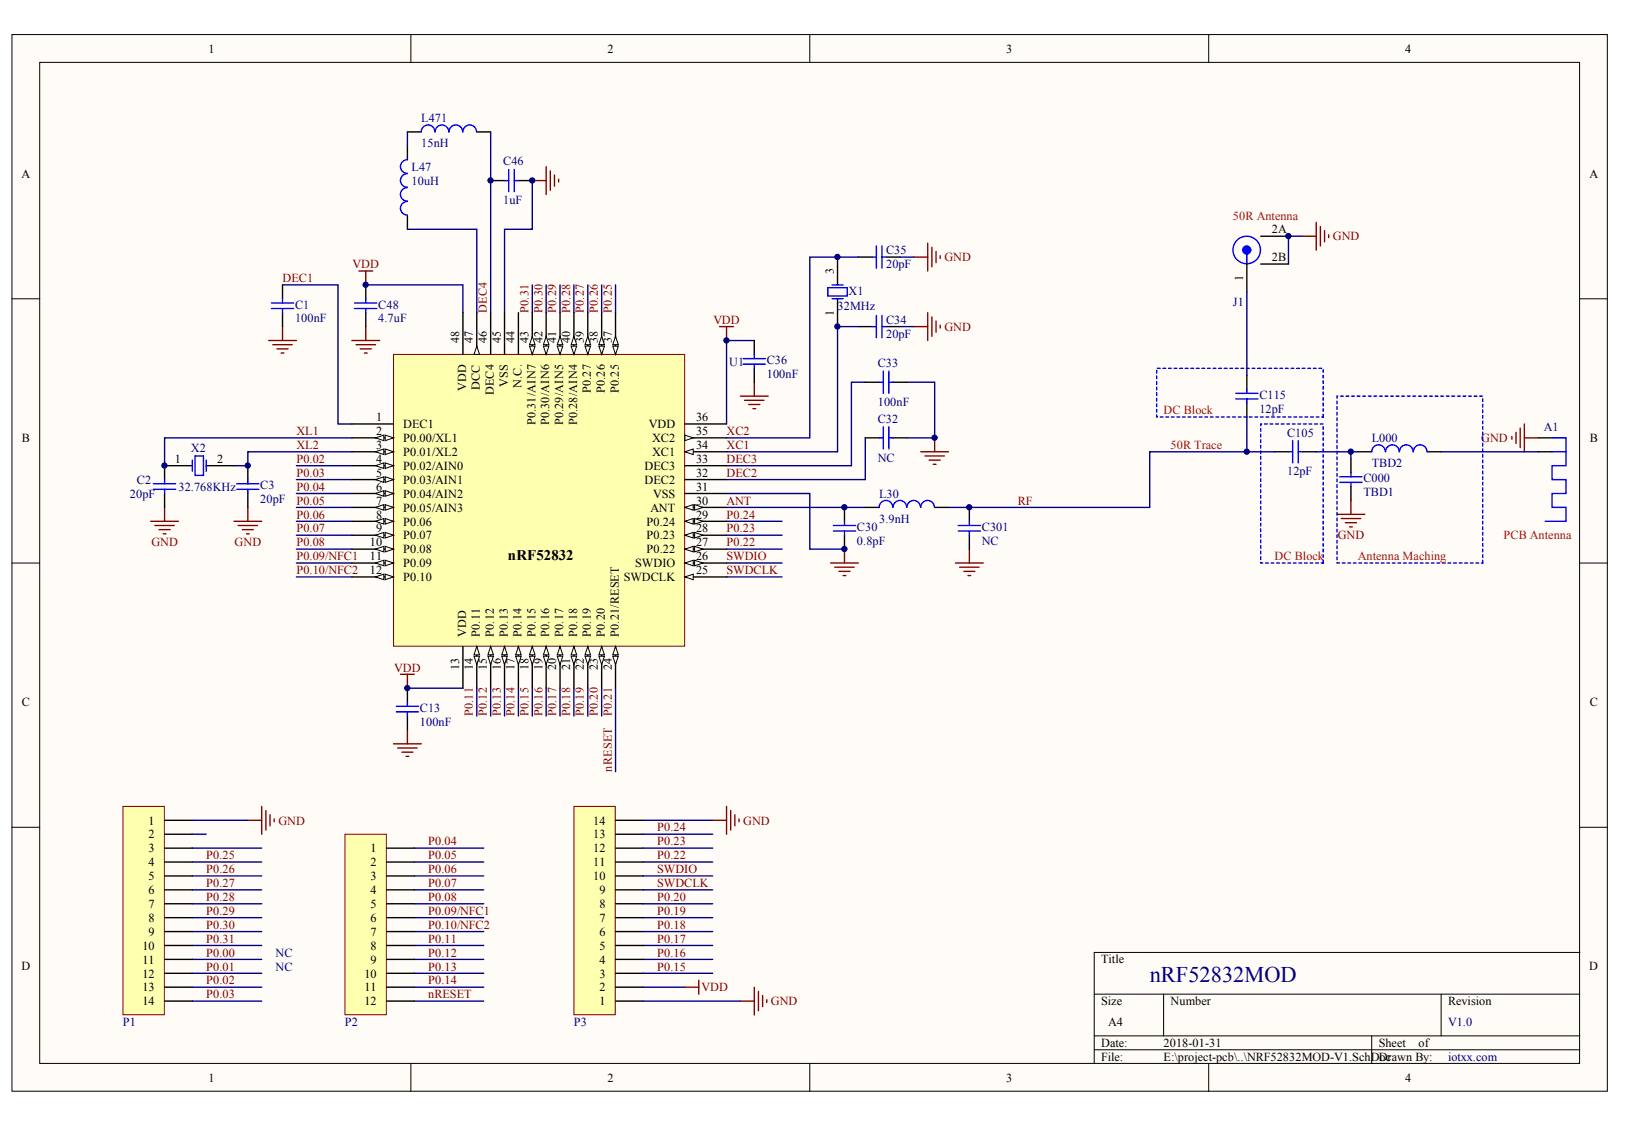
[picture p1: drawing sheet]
<svg xmlns="http://www.w3.org/2000/svg" width="287mm" height="199mm" viewBox="0 0 287 199" stroke-linecap="round" stroke-linejoin="round" font-family="sans-serif">
<defs><g id="words">
<text font-size="3.9" fill="#000080" x="202.8" y="173.2">nRF52832MOD</text>
<text font-size="2.6" x="89.6" y="98.7">nRF52832</text>
<g font-size="2.2">
<text x="36.8" y="9.3">1</text>
<text x="107.1" y="9.3">2</text>
<text x="177.5" y="9.3">3</text>
<text x="247.9" y="9.3">4</text>
<text x="3.8" y="31.3">A</text>
<text x="280.4" y="31.3">A</text>
<text x="224.3" y="41.2">2A</text>
<text x="224.3" y="46.1">2B</text>
<text x="3.8" y="77.9">B</text>
<text x="66.4" y="74.3">1</text>
<text x="66.4" y="76.8">2</text>
<text x="71.1" y="75.5">DEC1</text>
<text x="71.1" y="78">P0.00/XL1</text>
<text x="114.4" y="75.5">VDD</text>
<text x="115" y="78">XC2</text>
<text x="122.8" y="76.8">35</text>
<text x="122.8" y="74.3">36</text>
<text x="280.4" y="77.9">B</text>
<text x="30.9" y="81.7">1</text>
<text x="38.3" y="81.7">2</text>
<text x="66.4" y="79.2">3</text>
<text x="66.4" y="81.7">4</text>
<text x="71.1" y="80.4">P0.01/XL2</text>
<text x="71.1" y="82.9">P0.02/AIN0</text>
<text x="113.7" y="82.9">DEC3</text>
<text x="115" y="80.4">XC1</text>
<text x="122.8" y="81.7">33</text>
<text x="122.8" y="79.2">34</text>
<text x="66.4" y="84.1">5</text>
<text x="66.4" y="86.6">6</text>
<text x="66.4" y="89">7</text>
<text x="71.1" y="85.3">P0.03/AIN1</text>
<text x="71.1" y="87.8">P0.04/AIN2</text>
<text x="113.7" y="85.3">DEC2</text>
<text x="115.2" y="87.8">VSS</text>
<text x="122.8" y="86.6">31</text>
<text x="122.8" y="89">30</text>
<text x="122.8" y="84.1">32</text>
<text x="66.4" y="91.5">8</text>
<text x="66.4" y="93.9">9</text>
<text x="71.1" y="90.2">P0.05/AIN3</text>
<text x="71.1" y="92.7">P0.06</text>
<text x="71.1" y="95.2">P0.07</text>
<text x="114" y="95.2">P0.23</text>
<text x="114" y="92.7">P0.24</text>
<text x="114.7" y="90.2">ANT</text>
<text x="122.8" y="93.9">28</text>
<text x="122.8" y="91.5">29</text>
<text x="65.3" y="101.3">12</text>
<text x="65.3" y="96.4">10</text>
<text x="65.3" y="98.8">11</text>
<text x="71.1" y="97.6">P0.08</text>
<text x="71.1" y="100.1">P0.09</text>
<text x="112" y="100.1">SWDIO</text>
<text x="114" y="97.6">P0.22</text>
<text x="122.8" y="101.3">25</text>
<text x="122.8" y="98.8">26</text>
<text x="122.8" y="96.4">27</text>
<text x="71.1" y="102.5">P0.10</text>
<text x="110" y="102.5">SWDCLK</text>
<text x="3.8" y="124.5">C</text>
<text x="280.4" y="124.5">C</text>
<text x="26.2" y="145.4">1</text>
<text x="26.2" y="147.9">2</text>
<text x="104.7" y="147.9">13</text>
<text x="104.7" y="145.4">14</text>
<text x="26.2" y="150.3">3</text>
<text x="26.2" y="152.8">4</text>
<text x="26.2" y="155.3">5</text>
<text x="65.4" y="150.3">1</text>
<text x="65.4" y="152.8">2</text>
<text x="65.4" y="155.3">3</text>
<text x="104.7" y="155.3">10</text>
<text x="104.7" y="152.8">11</text>
<text x="104.7" y="150.3">12</text>
<text x="26.2" y="157.7">6</text>
<text x="26.2" y="160.2">7</text>
<text x="65.4" y="157.7">4</text>
<text x="65.4" y="160.2">5</text>
<text x="105.8" y="160.2">8</text>
<text x="105.8" y="157.7">9</text>
<text x="25.1" y="167.5">10</text>
<text x="26.2" y="162.6">8</text>
<text x="26.2" y="165.1">9</text>
<text x="65.4" y="162.6">6</text>
<text x="65.4" y="165.1">7</text>
<text x="65.4" y="167.5">8</text>
<text x="105.8" y="167.5">5</text>
<text x="105.8" y="165.1">6</text>
<text x="105.8" y="162.6">7</text>
<text x="3.8" y="171.1">D</text>
<text x="25.1" y="170">11</text>
<text x="25.1" y="172.4">12</text>
<text x="64.3" y="172.4">10</text>
<text x="65.4" y="170">9</text>
<text x="105.8" y="172.4">3</text>
<text x="105.8" y="170">4</text>
<text x="194.2" y="169.9">Title</text>
<text x="280.3" y="171.1">D</text>
<text x="25.1" y="174.9">13</text>
<text x="25.1" y="177.3">14</text>
<text x="64.3" y="174.9">11</text>
<text x="64.3" y="177.3">12</text>
<text x="105.8" y="177.3">1</text>
<text x="105.8" y="174.9">2</text>
<text x="194.2" y="177.3">Size</text>
<text x="206.5" y="177.3">Number</text>
<text x="255.4" y="177.3">Revision</text>
<text x="194.2" y="184.6">Date:</text>
<text x="195.5" y="181">A4</text>
<text x="205.2" y="184.6">2018-01-31</text>
<text x="243.2" y="184.6">Sheet</text>
<text x="250.2" y="184.6">of</text>
<text x="36.8" y="190.8">1</text>
<text x="107.1" y="190.8">2</text>
<text x="177.5" y="190.8">3</text>
<text x="194.2" y="187.1">File:</text>
<text x="205.2" y="187.1">E:\project-pcb\..\NRF52832MOD-V1.SchDoc</text>
<text x="243.2" y="187.1">Drawn By:</text>
<text x="247.9" y="190.8">4</text>
</g>
<g font-size="2.2" fill="#000080">
<text x="74.3" y="21.6">L471</text>
<text x="74.3" y="26">15nH</text>
<text x="88.7" y="29.2">C46</text>
<text x="72.6" y="32.6">10uH</text>
<text x="72.6" y="30.1">L47</text>
<text x="88.7" y="36">1uF</text>
<text x="156.3" y="47.3">20pF</text>
<text x="156.3" y="44.9">C35</text>
<text x="149.7" y="52">X1</text>
<text x="217.5" y="53.9">J1</text>
<text x="52" y="56.9">100nF</text>
<text x="52" y="54.4">C1</text>
<text x="66.7" y="56.9">4.7uF</text>
<text x="66.7" y="54.4">C48</text>
<text x="147.7" y="54.7">32MHz</text>
<text x="156.3" y="59.6">20pF</text>
<text x="156.3" y="57.1">C34</text>
<text x="128.6" y="64.5">U1</text>
<text x="135.3" y="64.2">C36</text>
<text x="154.8" y="64.7">C33</text>
<text x="135.3" y="66.7">100nF</text>
<text x="154.8" y="71.6">100nF</text>
<text x="222.1" y="70.4">C115</text>
<text x="154.8" y="74.5">C32</text>
<text x="222.1" y="72.8">12pF</text>
<text x="227" y="77">C105</text>
<text x="242" y="78">L000</text>
<text x="272.3" y="76">A1</text>
<text x="33.7" y="79.7">X2</text>
<text x="154.8" y="81.4">NC</text>
<text x="227" y="83.9">12pF</text>
<text x="242" y="82.4">TBD2</text>
<text x="22.9" y="87.8">20pF</text>
<text x="24.1" y="85.3">C2</text>
<text x="31.5" y="86.6">32.768KHz</text>
<text x="45.9" y="88.8">20pF</text>
<text x="45.9" y="86.3">C3</text>
<text x="155.1" y="87.8">L30</text>
<text x="240.5" y="87.5">TBD1</text>
<text x="240.5" y="85.1">C000</text>
<text x="151.2" y="93.7">C30</text>
<text x="155.1" y="92.2">3.9nH</text>
<text x="173.2" y="93.7">C301</text>
<text x="151.2" y="96.1">0.8pF</text>
<text x="173.2" y="96.1">NC</text>
<text x="74.1" y="125.6">C13</text>
<text x="74.1" y="128">100nF</text>
<text x="48.6" y="168.7">NC</text>
<text x="48.6" y="171.2">NC</text>
<text x="21.7" y="181">P1</text>
<text x="60.8" y="181">P2</text>
<text x="101.2" y="181">P3</text>
<text x="255.4" y="181">V1.0</text>
<text x="255.4" y="187.1">iotxx.com</text>
</g>
<g font-size="2.2" fill="#f00">
<text x="217.5" y="38.7">50R Antenna</text>
<text x="205.2" y="73.1">DC Block</text>
<text x="206.5" y="79.2">50R Trace</text>
<text x="265.2" y="95.2">PCB Antenna</text>
<text x="224.8" y="98.8">DC Block</text>
<text x="239.5" y="98.8">Antenna Maching</text>
</g>
<g font-size="2.2" fill="#800000">
<text x="62.2" y="47.3">VDD</text>
<text x="166.6" y="46.1">GND</text>
<text x="235.1" y="42.4">GND</text>
<text x="49.8" y="49.8">DEC1</text>
<text x="125.8" y="57.1">VDD</text>
<text x="166.6" y="58.4">GND</text>
<text x="52.3" y="76.8">XL1</text>
<text x="128.2" y="76.8">XC2</text>
<text x="261.3" y="78">GND</text>
<text x="52.3" y="79.2">XL2</text>
<text x="52.3" y="81.7">P0.02</text>
<text x="128.2" y="79.2">XC1</text>
<text x="128.2" y="81.7">DEC3</text>
<text x="52.3" y="84.1">P0.03</text>
<text x="52.3" y="86.6">P0.04</text>
<text x="52.3" y="89">P0.05</text>
<text x="128.2" y="84.1">DEC2</text>
<text x="128.2" y="89">ANT</text>
<text x="179.5" y="89">RF</text>
<text x="52.3" y="93.9">P0.07</text>
<text x="52.3" y="91.5">P0.06</text>
<text x="128.2" y="93.9">P0.23</text>
<text x="128.2" y="91.5">P0.24</text>
<text x="236" y="95.1">GND</text>
<text x="26.7" y="96.3">GND</text>
<text x="41.4" y="96.3">GND</text>
<text x="52.3" y="96.4">P0.08</text>
<text x="52.3" y="101.3">P0.10/NFC2</text>
<text x="52.3" y="98.8">P0.09/NFC1</text>
<text x="128.2" y="96.4">P0.22</text>
<text x="128.2" y="101.3">SWDCLK</text>
<text x="128.2" y="98.8">SWDIO</text>
<text x="69.5" y="118.5">VDD</text>
<text x="49.1" y="145.4">GND</text>
<text x="75.5" y="149.1">P0.04</text>
<text x="115.9" y="149.1">P0.23</text>
<text x="115.9" y="146.7">P0.24</text>
<text x="131.1" y="145.4">GND</text>
<text x="36.4" y="151.6">P0.25</text>
<text x="36.4" y="154">P0.26</text>
<text x="75.5" y="154">P0.06</text>
<text x="75.5" y="151.6">P0.05</text>
<text x="115.9" y="151.6">P0.22</text>
<text x="115.9" y="154">SWDIO</text>
<text x="36.4" y="158.9">P0.28</text>
<text x="36.4" y="161.4">P0.29</text>
<text x="36.4" y="156.5">P0.27</text>
<text x="75.5" y="156.5">P0.07</text>
<text x="75.5" y="158.9">P0.08</text>
<text x="75.5" y="161.4">P0.09/NFC1</text>
<text x="115.9" y="156.5">SWDCLK</text>
<text x="115.9" y="161.4">P0.19</text>
<text x="115.9" y="158.9">P0.20</text>
<text x="36.4" y="163.8">P0.30</text>
<text x="36.4" y="166.3">P0.31</text>
<text x="75.5" y="166.3">P0.11</text>
<text x="75.5" y="163.8">P0.10/NFC2</text>
<text x="115.9" y="166.3">P0.17</text>
<text x="115.9" y="163.8">P0.18</text>
<text x="36.4" y="173.7">P0.02</text>
<text x="36.4" y="168.7">P0.00</text>
<text x="36.4" y="171.2">P0.01</text>
<text x="75.5" y="168.7">P0.12</text>
<text x="75.5" y="171.2">P0.13</text>
<text x="75.5" y="173.7">P0.14</text>
<text x="115.9" y="171.2">P0.15</text>
<text x="115.9" y="168.7">P0.16</text>
<text x="36.4" y="176.1">P0.03</text>
<text x="75.5" y="176.1">nRESET</text>
<text x="123.7" y="174.9">VDD</text>
<text x="136" y="177.3">GND</text>
</g>
<g font-size="2.1">
<text x="147.1" y="48.3" transform="rotate(-90 147.1 48.3)">3</text>
<text x="219.3" y="49.6" transform="rotate(-90 219.3 49.6)">1</text>
<text x="147.1" y="55.8" transform="rotate(-90 147.1 55.8)">1</text>
<text x="81" y="60.6" transform="rotate(-90 81 60.6)">48</text>
<text x="83.4" y="60.6" transform="rotate(-90 83.4 60.6)">47</text>
<text x="85.9" y="60.6" transform="rotate(-90 85.9 60.6)">46</text>
<text x="88.3" y="60.6" transform="rotate(-90 88.3 60.6)">45</text>
<text x="90.8" y="60.6" transform="rotate(-90 90.8 60.6)">44</text>
<text x="93.2" y="60.6" transform="rotate(-90 93.2 60.6)">43</text>
<text x="95.7" y="60.6" transform="rotate(-90 95.7 60.6)">42</text>
<text x="98.1" y="60.6" transform="rotate(-90 98.1 60.6)">41</text>
<text x="100.6" y="60.6" transform="rotate(-90 100.6 60.6)">40</text>
<text x="103" y="60.6" transform="rotate(-90 103 60.6)">39</text>
<text x="105.5" y="60.6" transform="rotate(-90 105.5 60.6)">38</text>
<text x="107.9" y="60.6" transform="rotate(-90 107.9 60.6)">37</text>
<text x="82.2" y="69" transform="rotate(-90 82.2 69)">VDD</text>
<text x="84.7" y="68.8" transform="rotate(-90 84.7 68.8)">DCC</text>
<text x="87.1" y="69.8" transform="rotate(-90 87.1 69.8)">DEC4</text>
<text x="89.5" y="68.3" transform="rotate(-90 89.5 68.3)">VSS</text>
<text x="92" y="68.4" transform="rotate(-90 92 68.4)">N.C.</text>
<text x="104.2" y="69.3" transform="rotate(-90 104.2 69.3)">P0.27</text>
<text x="106.7" y="69.3" transform="rotate(-90 106.7 69.3)">P0.26</text>
<text x="109.1" y="69.3" transform="rotate(-90 109.1 69.3)">P0.25</text>
<text x="94.4" y="75" transform="rotate(-90 94.4 75)">P0.31/AIN7</text>
<text x="96.9" y="75" transform="rotate(-90 96.9 75)">P0.30/AIN6</text>
<text x="99.3" y="75" transform="rotate(-90 99.3 75)">P0.29/AIN5</text>
<text x="101.8" y="75" transform="rotate(-90 101.8 75)">P0.28/AIN4</text>
<text x="82.2" y="112.3" transform="rotate(-90 82.2 112.3)">VDD</text>
<text x="84.7" y="112.3" transform="rotate(-90 84.7 112.3)">P0.11</text>
<text x="87.1" y="112.3" transform="rotate(-90 87.1 112.3)">P0.12</text>
<text x="89.5" y="112.3" transform="rotate(-90 89.5 112.3)">P0.13</text>
<text x="92" y="112.3" transform="rotate(-90 92 112.3)">P0.14</text>
<text x="94.4" y="112.3" transform="rotate(-90 94.4 112.3)">P0.15</text>
<text x="96.9" y="112.3" transform="rotate(-90 96.9 112.3)">P0.16</text>
<text x="99.3" y="112.3" transform="rotate(-90 99.3 112.3)">P0.17</text>
<text x="101.8" y="112.3" transform="rotate(-90 101.8 112.3)">P0.18</text>
<text x="104.2" y="112.3" transform="rotate(-90 104.2 112.3)">P0.19</text>
<text x="106.7" y="112.3" transform="rotate(-90 106.7 112.3)">P0.20</text>
<text x="109.1" y="112.3" transform="rotate(-90 109.1 112.3)">P0.21/RESET</text>
<text x="81" y="118.2" transform="rotate(-90 81 118.2)">13</text>
<text x="83.4" y="118.2" transform="rotate(-90 83.4 118.2)">14</text>
<text x="85.9" y="118.2" transform="rotate(-90 85.9 118.2)">15</text>
<text x="88.3" y="118.2" transform="rotate(-90 88.3 118.2)">16</text>
<text x="90.8" y="118.2" transform="rotate(-90 90.8 118.2)">17</text>
<text x="93.2" y="118.2" transform="rotate(-90 93.2 118.2)">18</text>
<text x="95.7" y="118.2" transform="rotate(-90 95.7 118.2)">19</text>
<text x="98.1" y="118.2" transform="rotate(-90 98.1 118.2)">20</text>
<text x="100.6" y="118.2" transform="rotate(-90 100.6 118.2)">21</text>
<text x="103" y="118.2" transform="rotate(-90 103 118.2)">22</text>
<text x="105.5" y="118.2" transform="rotate(-90 105.5 118.2)">23</text>
<text x="107.9" y="118.2" transform="rotate(-90 107.9 118.2)">24</text>
</g>
<g font-size="2.1" fill="#800000">
<text x="85.9" y="55.2" transform="rotate(-90 85.9 55.2)">DEC4</text>
<text x="93.2" y="55.2" transform="rotate(-90 93.2 55.2)">P0.31</text>
<text x="95.7" y="55.2" transform="rotate(-90 95.7 55.2)">P0.30</text>
<text x="98.1" y="55.2" transform="rotate(-90 98.1 55.2)">P0.29</text>
<text x="100.6" y="55.2" transform="rotate(-90 100.6 55.2)">P0.28</text>
<text x="103" y="55.2" transform="rotate(-90 103 55.2)">P0.27</text>
<text x="105.5" y="55.2" transform="rotate(-90 105.5 55.2)">P0.26</text>
<text x="107.9" y="55.2" transform="rotate(-90 107.9 55.2)">P0.25</text>
<text x="83.4" y="126.3" transform="rotate(-90 83.4 126.3)">P0.11</text>
<text x="85.9" y="126.3" transform="rotate(-90 85.9 126.3)">P0.12</text>
<text x="88.3" y="126.3" transform="rotate(-90 88.3 126.3)">P0.13</text>
<text x="90.8" y="126.3" transform="rotate(-90 90.8 126.3)">P0.14</text>
<text x="93.2" y="126.3" transform="rotate(-90 93.2 126.3)">P0.15</text>
<text x="95.7" y="126.3" transform="rotate(-90 95.7 126.3)">P0.16</text>
<text x="98.1" y="126.3" transform="rotate(-90 98.1 126.3)">P0.17</text>
<text x="100.6" y="126.3" transform="rotate(-90 100.6 126.3)">P0.18</text>
<text x="103" y="126.3" transform="rotate(-90 103 126.3)">P0.19</text>
<text x="105.5" y="126.3" transform="rotate(-90 105.5 126.3)">P0.20</text>
<text x="107.9" y="126.3" transform="rotate(-90 107.9 126.3)">P0.21</text>
<text x="107.9" y="136.1" transform="rotate(-90 107.9 136.1)">nRESET</text>
</g>
</g></defs>
<g fill="#fffcf8" stroke="#000" stroke-width=".18">
<path d="M2.1 6.1h281.4v186.4h-281.4z"/>
<path d="M7 11h271.6v176.6h-271.6z"/>
</g>
<g fill="none" stroke="#000" stroke-width=".18">
<path d="M72.5 6.1v4.9M142.8 6.1v4.9M213.2 6.1v4.9M2.1 52.7h4.9M278.7 52.7h4.9M2.1 99.3h4.9M278.7 99.3h4.9M2.1 145.9h4.9M278.7 145.9h4.9M193 175.4h85.7M205.2 175.4v7.3M254.2 175.4v7.3"/>
<path d="M278.7 168h-85.7v19.6M72.5 187.6v4.9M142.8 187.6v4.9M193 182.7h85.7M193 185.2h85.7M213.2 187.6v4.9M242 182.7v4.9"/>
</g>
<g fill="none" stroke="#000080" stroke-width=".24">
<path d="M33.9 147.1h2.5M33.9 149.6h12.3M33.9 152.1h12.3M33.9 154.5h12.3M33.9 157h12.3M33.9 159.4h12.3M73.1 149.6h12.2M73.1 152.1h12.2M73.1 154.5h12.2M73.1 157h12.2M73.1 159.4h12.2M113.5 152.1h12.2"/>
<path d="M113.5 154.5h12.2M113.5 157h12.2M113.5 159.4h12.2M113.5 144.7h12.2M33.9 171.7h12.3M33.9 169.2h12.3M33.9 161.9h12.3M33.9 164.3h12.3M33.9 166.8h12.3M33.9 174.1h12.3M33.9 176.6h12.3M73.1 169.2h12.2"/>
<path d="M73.1 161.9h12.2M73.1 164.3h12.2M73.1 166.8h12.2M73.1 174.1h12.2M73.1 176.6h12.2M113.5 171.7h12.2M113.5 169.2h12.2M113.5 161.9h12.2M113.5 164.3h12.2M113.5 166.8h12.2M113.5 174.1h7.3"/>
</g>
<path d="M125.7 144.7h2.5M128.2 142.2v4.9M128.9 143v3.4M129.6 143.7v2M130.4 144.4v.5M120.8 174.1h2.5M123.3 172.9v2.5" fill="none" stroke="#800000" stroke-width=".24"/>
<path d="M21.7 142.2h7.3v36.8h-7.3z" fill="#ffffb0" stroke="#800000" stroke-width=".18"/>
<g fill="none" stroke="#000" stroke-width=".24">
<path d="M29 144.7h4.9M29 147.1h4.9M29 149.6h4.9M29 152.1h4.9M29 154.5h4.9M29 157h4.9M29 159.4h4.9M29 161.9h4.9M29 164.3h4.9M29 166.8h4.9M29 169.2h4.9M29 171.7h4.9"/>
<path d="M29 174.1h4.9M29 176.6h4.9"/>
</g>
<path d="M101.2 142.2h7.3v36.8h-7.3z" fill="#ffffb0" stroke="#800000" stroke-width=".18"/>
<g fill="none" stroke="#000" stroke-width=".24">
<path d="M108.6 159.4h4.9M108.6 157h4.9M108.6 154.5h4.9M108.6 152.1h4.9M108.6 149.6h4.9M108.6 147.1h4.9M108.6 144.7h4.9M108.6 176.6h4.9M108.6 174.1h4.9M108.6 171.7h4.9M108.6 169.2h4.9M108.6 166.8h4.9"/>
<path d="M108.6 164.3h4.9M108.6 161.9h4.9"/>
</g>
<path d="M60.8 147.1h7.3v31.9h-7.3z" fill="#ffffb0" stroke="#800000" stroke-width=".18"/>
<g fill="none" stroke="#000" stroke-width=".24">
<path d="M71.9 25.7v2.5M71.9 38v2.4M71.9 23.3h2.4M84.1 23.3h2.4M86.5 31.9h2.5M91.4 31.9h2.5M49.8 50.3v2.4M49.8 55.2v2.4M64.5 50.3v2.4M64.5 55.2v2.4M147.7 45.3v5M147.7 52.7v4.9"/>
<path d="M151.4 57.6h2.5M151.4 45.3h2.5M156.3 57.6h2.4M156.3 45.3h2.4M219.9 46.6v4.9M222.4 41.7h4.9M222.4 46.6h4.9M133 60.1v2.4M133 65v2.4M152.6 77.2h2.5M152.6 67.4h2.5M157.5 77.2h2.5"/>
<path d="M157.5 67.4h2.5M219.9 66.2v2.4M219.9 71.1v2.5M224.8 79.7h2.5M229.7 79.7h2.5M239.5 79.7h2.5M251.7 79.7h2.5M271.3 79.7h2.5M271.3 77.2h2.5M29 87v2.5M33.9 82.1h-4.9v2.5M36.4 82.1h4.9"/>
<path d="M43.7 82.1v2.5M43.7 87v2.5M149 89.5v2.5M149 94.4v2.5M152.6 89.5h2.5M164.9 89.5h2.4M171 89.5v2.5M171 94.4v2.5M238.3 80.9v2.5M238.3 85.8v2.5M71.9 121.4v2.4M71.9 126.3v2.4"/>
<path d="M68.2 149.6h4.9M68.2 152.1h4.9M68.2 154.5h4.9M68.2 157h4.9M68.2 159.4h4.9M68.2 161.9h4.9M68.2 164.3h4.9M68.2 166.8h4.9M68.2 169.2h4.9M68.2 171.7h4.9M68.2 174.1h4.9M68.2 176.6h4.9"/>
</g>
<g fill="none" stroke="#800000" stroke-width=".24">
<path d="M93.9 31.9h2.4M96.3 29.4v4.9M97.1 30.1v3.5M97.8 30.9v1.9M98.5 31.6v.5M232.2 39.2v4.9M232.9 39.9v3.5M49.8 57.6v2.5M63.3 47.8h2.4M64.5 47.8v2.5M64.5 57.6v2.5M126.9 57.6h2.5"/>
<path d="M128.2 57.6v2.5M161.2 57.6h2.4M161.2 45.3h2.4M163.6 42.9v4.9M163.6 55.2v4.9M164.4 43.6v3.5M164.4 55.9v3.4M165.1 44.4v1.9M165.1 56.6v2M165.8 45.1v.5M165.8 57.4v.5M229.7 41.7h2.5"/>
<path d="M233.6 40.7v1.9M234.4 41.4v.5M47.4 60.1h4.9M48.1 60.8h3.4M48.9 61.5h1.9M49.6 62.3h.5M62.1 60.1h4.9M62.8 60.8h3.4M63.5 61.5h2M64.3 62.3h.5M130.6 69.9h4.9M131.3 70.6h3.5"/>
<path d="M132.1 71.3h1.9M132.8 72.1h.5M133 67.4v2.5M162.4 79.7h4.9M164.9 77.2v2.5M266.7 77v.5M267.4 76.3v1.9M268.1 75.5v3.5M268.9 74.8v4.9M268.9 77.2h2.4M26.6 92h4.9M27.3 92.7h3.4"/>
<path d="M28.1 93.4h1.9M28.8 94.2h.5M29 89.5v2.5M41.3 92h4.9M42 92.7h3.4M42.7 93.4h2M43.5 94.2h.5M43.7 89.5v2.5M146.5 99.3h4.9M149 96.9v2.4M163.2 80.4h3.4M163.9 81.2h1.9"/>
<path d="M164.6 81.9h.5M168.5 99.3h4.9M171 96.9v2.4M235.8 90.7h4.9M236.6 91.5h3.4M237.3 92.2h2M238 92.9h.5M238.3 88.3v2.4M70.6 118.9h2.5M71.9 118.9v2.5M147.2 100h3.5M148 100.8h1.9"/>
<path d="M148.7 101.5h.5M169.3 100h3.4M170 100.8h2M170.7 101.5h.5M69.4 131.2h4.9M70.1 131.9h3.5M70.9 132.7h1.9M71.6 133.4h.5M71.9 128.7v2.5M43.7 144.7h2.5M46.2 142.2v4.9M46.9 143v3.4"/>
<path d="M47.6 143.7v2M48.4 144.4v.5M130.6 176.6h2.4M133 174.1v4.9M133.8 174.9v3.4M134.5 175.6v2M135.3 176.3v.5"/>
</g>
<g fill="none" stroke="#000080" stroke-width=".24">
<path d="M71.9 23.3v2.4M86.5 23.3v31.9M93.9 31.9v8.5h-4.9v14.8M49.8 50.3h9.8v24.5h2.5M64.5 50.3h17.2v4.9M71.9 40.4h12.2v14.8M93.9 50.3v4.9M96.3 50.3v4.9M98.8 50.3v4.9M101.2 50.3v4.9M103.7 50.3v4.9M106.1 50.3v4.9"/>
<path d="M108.6 50.3v4.9M151.4 45.3h-8.6v31.9h-14.6M151.4 57.6h-3.7v22.1h-19.5M158.7 45.3h2.5M158.7 57.6h2.5M219.9 51.5v14.7M229.7 41.7h-2.4v4.9M62.1 77.2h-33.1v4.9M62.1 79.7h-18.4v2.4h-2.4M133 60.1h-4.8v14.7M152.6 77.2v7.4h-24.4M152.6 67.4h-2.4v14.7h-22"/>
<path d="M160 67.4h4.9v9.8h-4.9M219.9 73.6v6.1M224.8 79.7h-22v9.8h-35.5M232.2 79.7h7.3M238.3 79.7v1.2M254.2 79.7h17.1M52.3 89.5h9.8M52.3 82.1h9.8M52.3 84.6h9.8M52.3 87h9.8M52.3 92h9.8M52.3 94.4h9.8"/>
<path d="M52.3 96.9h9.8M52.3 99.3h9.8M128.2 87h14.6v9.9h6.2M128.2 89.5h24.4M128.2 92h9.7M128.2 94.4h9.7M128.2 96.9h9.7M128.2 99.3h9.7M52.3 101.8h9.8M128.2 101.8h9.7M71.9 121.4h9.8M84.1 121.4v4.9"/>
<path d="M86.5 121.4v4.9M89 121.4v4.9M91.4 121.4v4.9M93.9 121.4v4.9M96.3 121.4v4.9M98.8 121.4v4.9M101.2 121.4v4.9M103.7 121.4v4.9M106.1 121.4v4.9M108.6 121.4v14.7M33.9 144.7h9.8M113.5 147.1h12.2"/>
<path d="M73.1 171.7h12.2M113.5 176.6h17.1"/>
</g>
<g fill="none" stroke="#00f" stroke-width=".24">
<path d="M71.9 35.5a1.2 1.2 0 0 0-1.3 1.2 1.2 1.2 0 0 0 1.3 1.2M71.9 33.1a1.2 1.2 0 0 0-1.3 1.2 1.2 1.2 0 0 0 1.3 1.2M71.9 30.6a1.2 1.2 0 0 0-1.3 1.2 1.2 1.2 0 0 0 1.3 1.2M71.9 28.2a1.2 1.2 0 0 0-1.3 1.2 1.2 1.2 0 0 0 1.3 1.2M76.7 23.3a1.2 1.2 0 0 0-1.2-1.3 1.2 1.2 0 0 0-1.2 1.3M79.2 23.3a1.2 1.2 0 0 0-1.2-1.3 1.2 1.2 0 0 0-1.2 1.3M81.6 23.3a1.2 1.2 0 0 0-1.2-1.3 1.2 1.2 0 0 0-1.2 1.3M84 23.3a1.2 1.2 0 0 0-1.2-1.3 1.2 1.2 0 0 0-1.1 1.3M89 31.9h.7M89.7 29.9v3.9M90.7 29.9v3.9M90.7 31.9h.7"/>
<path d="M47.9 54.4h3.9M47.9 53.4h3.9M49.8 52.7v.7M49.8 54.4v.8M62.6 54.4h3.9M62.6 53.4h3.9M64.5 52.7v.7M64.5 54.4v.8M146 50.7h3.4v1.5h-3.4zM146.8 50.3h1.9M146.8 52.7h1.9M153.9 57.6h.7"/>
<path d="M153.9 45.3h.7M154.6 43.4v3.9M154.6 55.6v4M155.6 43.4v3.9M155.6 55.6v4M155.6 57.6h.7M155.6 45.3h.7M219.9 44.9v1.7M131.1 64.2h3.9M131.1 63.3h3.9M133 62.5v.8M133 64.2v.8"/>
<path d="M155.1 67.4h.7M155.1 77.2h.7M155.8 65.5v3.9M155.8 75.3v3.9M156.8 65.5v3.9M156.8 75.3v3.9M156.8 67.4h.7M156.8 77.2h.7M218 69.4h3.9M218 70.4h3.9M219.9 68.6v.8M219.9 70.4v.7"/>
<path d="M227.3 79.7h.7M228 77.7v4M229 77.7v4M229 79.7h.7M244.4 79.7a1.2 1.2 0 0 0-1.2-1.2 1.2 1.2 0 0 0-1.2 1.2M246.8 79.7a1.2 1.2 0 0 0-1.2-1.2 1.2 1.2 0 0 0-1.2 1.2M249.3 79.7a1.2 1.2 0 0 0-1.2-1.2 1.2 1.2 0 0 0-1.2 1.2M251.7 79.7a1.2 1.2 0 0 0-1.2-1.2 1.2 1.2 0 0 0-1.2 1.2M273.8 77.2h2.4v4.9h-2.4v2.5h2.4v2.4h-2.4v2.5h2.4v2.5h-3.6M273.8 79.7h2.4M27.1 86.3h3.9M27.1 85.3h3.9"/>
<path d="M29 84.6v.7M29 86.3v.7M33.9 81.2v1.9M34.4 80.4h1.5v3.5h-1.5zM36.4 81.2v1.9M41.8 86.3h3.9M41.8 85.3h3.9M43.7 84.6v.7M43.7 86.3v.7M147 93.7h3.9M147 92.7h3.9M149 92v.7"/>
<path d="M149 93.7v.7M157.5 89.5a1.2 1.2 0 0 0-1.2-1.2 1.2 1.2 0 0 0-1.2 1.2M159.9 89.5a1.2 1.2 0 0 0-1.2-1.2 1.2 1.2 0 0 0-1.2 1.2M162.4 89.5a1.2 1.2 0 0 0-1.2-1.2 1.2 1.2 0 0 0-1.2 1.2M164.8 89.5a1.2 1.2 0 0 0-1.2-1.2 1.2 1.2 0 0 0-1.2 1.2M169 93.7h3.9M169 92.7h3.9M171 92v.7M171 93.7v.7M236.3 85.1h3.9M236.3 84.1h3.9M238.3 83.4v.7"/>
<path d="M238.3 85.1v.7M69.9 125.6h3.9M69.9 124.6h3.9M71.9 123.8v.8M71.9 125.6v.7"/>
<circle cx="219.9" cy="44.1" r="2.43"/>
</g>
<circle cx="219.9" cy="44.1" r=".71" fill="#00f" stroke="#00f" stroke-width=".24"/>
<path d="M233.4 73.6v-8.6h-29.4v8.6h29.4M233.4 99.3v-24.5h-11v24.5h11M261.5 99.3v-29.4h-25.7v29.4h25.7" fill="none" stroke="#00f" stroke-width=".24" stroke-dasharray=".5 .5"/>
<path d="M69.4 62.5h51.4v51.5h-51.4z" fill="#ffffb0" stroke="#800000" stroke-width=".18"/>
<path d="M62.1 74.8h7.3M62.1 101.8h7.3" fill="none" stroke="#000" stroke-width=".24"/>
<g fill="#fffcf8" stroke="#000" stroke-width=".18">
<path d="M67.9 101.3l1.5 .5-1.5 .5z"/>
<path d="M66.2 101.8l1.5-.5v1z"/>
</g>
<path d="M120.8 87h7.4M120.8 89.5h7.4M81.7 114v7.4" fill="none" stroke="#000" stroke-width=".24"/>
<g fill="#fffcf8" stroke="#000" stroke-width=".18">
<path d="M120.8 89.5l1.5-.5v1z"/>
<path d="M122.5 89l1.5 .5-1.5 .5z"/>
</g>
<path d="M120.8 79.7h7.4M120.8 84.6h7.4M120.8 82.1h7.4" fill="none" stroke="#000" stroke-width=".24"/>
<path d="M120.8 79.7l1.5-.5v1z" fill="#fffcf8" stroke="#000" stroke-width=".18"/>
<path d="M120.8 77.2h7.4" fill="none" stroke="#000" stroke-width=".24"/>
<path d="M120.8 76.7l1.5 .5-1.5 .5z" fill="#fffcf8" stroke="#000" stroke-width=".18"/>
<path d="M108.6 55.2v7.3M120.8 74.8h7.4" fill="none" stroke="#000" stroke-width=".24"/>
<g fill="#fffcf8" stroke="#000" stroke-width=".18">
<path d="M108.1 61h1l-.5 1.5z"/>
<path d="M108.6 59.3l.5 1.5h-1z"/>
</g>
<path d="M106.1 55.2v7.3" fill="none" stroke="#000" stroke-width=".24"/>
<g fill="#fffcf8" stroke="#000" stroke-width=".18">
<path d="M105.6 61h1l-.5 1.5z"/>
<path d="M106.1 59.3l.5 1.5h-1z"/>
</g>
<path d="M62.1 77.2h7.3" fill="none" stroke="#000" stroke-width=".24"/>
<g fill="#fffcf8" stroke="#000" stroke-width=".18">
<path d="M67.9 76.7l1.5 .5-1.5 .5z"/>
<path d="M66.2 77.2l1.5-.5v1z"/>
</g>
<path d="M62.1 79.7h7.3" fill="none" stroke="#000" stroke-width=".24"/>
<g fill="#fffcf8" stroke="#000" stroke-width=".18">
<path d="M67.9 79.2l1.5 .5-1.5 .5z"/>
<path d="M66.2 79.7l1.5-.5v1z"/>
</g>
<path d="M62.1 82.1h7.3" fill="none" stroke="#000" stroke-width=".24"/>
<g fill="#fffcf8" stroke="#000" stroke-width=".18">
<path d="M67.9 81.7l1.5 .4-1.5 .5z"/>
<path d="M66.2 82.1l1.5-.4v.9z"/>
</g>
<path d="M62.1 84.6h7.3" fill="none" stroke="#000" stroke-width=".24"/>
<g fill="#fffcf8" stroke="#000" stroke-width=".18">
<path d="M67.9 84.1l1.5 .5-1.5 .5z"/>
<path d="M66.2 84.6l1.5-.5v1z"/>
</g>
<path d="M62.1 87h7.3" fill="none" stroke="#000" stroke-width=".24"/>
<g fill="#fffcf8" stroke="#000" stroke-width=".18">
<path d="M67.9 86.6l1.5 .4-1.5 .5z"/>
<path d="M66.2 87l1.5-.4v.9z"/>
</g>
<path d="M62.1 89.5h7.3" fill="none" stroke="#000" stroke-width=".24"/>
<g fill="#fffcf8" stroke="#000" stroke-width=".18">
<path d="M67.9 89l1.5 .5-1.5 .5z"/>
<path d="M66.2 89.5l1.5-.5v1z"/>
</g>
<path d="M62.1 92h7.3" fill="none" stroke="#000" stroke-width=".24"/>
<g fill="#fffcf8" stroke="#000" stroke-width=".18">
<path d="M67.9 91.5l1.5 .5-1.5 .4z"/>
<path d="M66.2 92l1.5-.5v.9z"/>
</g>
<path d="M62.1 94.4h7.3" fill="none" stroke="#000" stroke-width=".24"/>
<g fill="#fffcf8" stroke="#000" stroke-width=".18">
<path d="M67.9 93.9l1.5 .5-1.5 .5z"/>
<path d="M66.2 94.4l1.5-.5v1z"/>
</g>
<path d="M62.1 96.9h7.3" fill="none" stroke="#000" stroke-width=".24"/>
<g fill="#fffcf8" stroke="#000" stroke-width=".18">
<path d="M67.9 96.4l1.5 .5-1.5 .5z"/>
<path d="M66.2 96.9l1.5-.5v1z"/>
</g>
<path d="M62.1 99.3h7.3" fill="none" stroke="#000" stroke-width=".24"/>
<g fill="#fffcf8" stroke="#000" stroke-width=".18">
<path d="M67.9 98.8l1.5 .5-1.5 .5z"/>
<path d="M66.2 99.3l1.5-.5v1z"/>
</g>
<path d="M84.1 114v7.4" fill="none" stroke="#000" stroke-width=".24"/>
<g fill="#fffcf8" stroke="#000" stroke-width=".18">
<path d="M84.1 114l.5 1.5h-1z"/>
<path d="M83.6 115.7h1l-.5 1.5z"/>
</g>
<path d="M86.5 114v7.4" fill="none" stroke="#000" stroke-width=".24"/>
<g fill="#fffcf8" stroke="#000" stroke-width=".18">
<path d="M86.5 114l.5 1.5h-.9z"/>
<path d="M86.1 115.7h.9l-.5 1.5z"/>
</g>
<path d="M89 114v7.4" fill="none" stroke="#000" stroke-width=".24"/>
<g fill="#fffcf8" stroke="#000" stroke-width=".18">
<path d="M89 114l.5 1.5h-1z"/>
<path d="M88.5 115.7h1l-.5 1.5z"/>
</g>
<path d="M91.4 114v7.4" fill="none" stroke="#000" stroke-width=".24"/>
<g fill="#fffcf8" stroke="#000" stroke-width=".18">
<path d="M91.4 114l.5 1.5h-.9z"/>
<path d="M91 115.7h.9l-.5 1.5z"/>
</g>
<path d="M103.7 55.2v7.3" fill="none" stroke="#000" stroke-width=".24"/>
<g fill="#fffcf8" stroke="#000" stroke-width=".18">
<path d="M103.2 61h1l-.5 1.5z"/>
<path d="M103.7 59.3l.5 1.5h-1z"/>
</g>
<path d="M101.2 55.2v7.3" fill="none" stroke="#000" stroke-width=".24"/>
<g fill="#fffcf8" stroke="#000" stroke-width=".18">
<path d="M100.7 61h1l-.5 1.5z"/>
<path d="M101.2 59.3l.5 1.5h-1z"/>
</g>
<path d="M98.8 55.2v7.3" fill="none" stroke="#000" stroke-width=".24"/>
<g fill="#fffcf8" stroke="#000" stroke-width=".18">
<path d="M98.3 61h1l-.5 1.5z"/>
<path d="M98.8 59.3l.5 1.5h-1z"/>
</g>
<path d="M96.3 55.2v7.3" fill="none" stroke="#000" stroke-width=".24"/>
<g fill="#fffcf8" stroke="#000" stroke-width=".18">
<path d="M95.8 61h1l-.5 1.5z"/>
<path d="M96.3 59.3l.5 1.5h-1z"/>
</g>
<path d="M93.9 55.2v7.3" fill="none" stroke="#000" stroke-width=".24"/>
<g fill="#fffcf8" stroke="#000" stroke-width=".18">
<path d="M93.4 61h1l-.5 1.5z"/>
<path d="M93.9 59.3l.5 1.5h-1z"/>
</g>
<path d="M81.7 55.2v7.3M84.1 55.2v7.3M86.5 55.2v7.3M89 55.2v7.3M91.4 55.2v7.3" fill="none" stroke="#000" stroke-width=".24"/>
<path d="M84.1 61l.5 1.5h-1z" fill="#fffcf8" stroke="#000" stroke-width=".18"/>
<path d="M120.8 101.8h7.4" fill="none" stroke="#000" stroke-width=".24"/>
<path d="M120.8 101.8l1.5-.5v1z" fill="#fffcf8" stroke="#000" stroke-width=".18"/>
<path d="M120.8 99.3h7.4" fill="none" stroke="#000" stroke-width=".24"/>
<g fill="#fffcf8" stroke="#000" stroke-width=".18">
<path d="M120.8 99.3l1.5-.5v1z"/>
<path d="M122.5 98.8l1.5 .5-1.5 .5z"/>
</g>
<path d="M120.8 96.9h7.4" fill="none" stroke="#000" stroke-width=".24"/>
<g fill="#fffcf8" stroke="#000" stroke-width=".18">
<path d="M120.8 96.9l1.5-.5v1z"/>
<path d="M122.5 96.4l1.5 .5-1.5 .5z"/>
</g>
<path d="M120.8 94.4h7.4" fill="none" stroke="#000" stroke-width=".24"/>
<g fill="#fffcf8" stroke="#000" stroke-width=".18">
<path d="M120.8 94.4l1.5-.5v1z"/>
<path d="M122.5 93.9l1.5 .5-1.5 .5z"/>
</g>
<path d="M120.8 92h7.4" fill="none" stroke="#000" stroke-width=".24"/>
<g fill="#fffcf8" stroke="#000" stroke-width=".18">
<path d="M120.8 92l1.5-.5v.9z"/>
<path d="M122.5 91.5l1.5 .5-1.5 .4z"/>
</g>
<path d="M93.9 114v7.4" fill="none" stroke="#000" stroke-width=".24"/>
<g fill="#fffcf8" stroke="#000" stroke-width=".18">
<path d="M93.9 114l.5 1.5h-1z"/>
<path d="M93.4 115.7h1l-.5 1.5z"/>
</g>
<path d="M96.3 114v7.4" fill="none" stroke="#000" stroke-width=".24"/>
<g fill="#fffcf8" stroke="#000" stroke-width=".18">
<path d="M96.3 114l.5 1.5h-1z"/>
<path d="M95.8 115.7h1l-.5 1.5z"/>
</g>
<path d="M98.8 114v7.4" fill="none" stroke="#000" stroke-width=".24"/>
<g fill="#fffcf8" stroke="#000" stroke-width=".18">
<path d="M98.8 114l.5 1.5h-1z"/>
<path d="M98.3 115.7h1l-.5 1.5z"/>
</g>
<path d="M101.2 114v7.4" fill="none" stroke="#000" stroke-width=".24"/>
<g fill="#fffcf8" stroke="#000" stroke-width=".18">
<path d="M101.2 114l.5 1.5h-1z"/>
<path d="M100.7 115.7h1l-.5 1.5z"/>
</g>
<path d="M106.1 114v7.4" fill="none" stroke="#000" stroke-width=".24"/>
<g fill="#fffcf8" stroke="#000" stroke-width=".18">
<path d="M106.1 114l.5 1.5h-1z"/>
<path d="M105.6 115.7h1l-.5 1.5z"/>
</g>
<path d="M108.6 114v7.4" fill="none" stroke="#000" stroke-width=".24"/>
<g fill="#fffcf8" stroke="#000" stroke-width=".18">
<path d="M108.6 114l.5 1.5h-1z"/>
<path d="M108.1 115.7h1l-.5 1.5z"/>
</g>
<path d="M103.7 114v7.4" fill="none" stroke="#000" stroke-width=".24"/>
<g fill="#fffcf8" stroke="#000" stroke-width=".18">
<path d="M103.7 114l.5 1.5h-1z"/>
<path d="M103.2 115.7h1l-.5 1.5z"/>
</g>
<path d="M113.5 149.6h12.2" fill="none" stroke="#000080" stroke-width=".24"/>
<g fill="#000080" stroke="#000080" stroke-width=".18">
<circle cx="29" cy="82.1" r=".47"/>
<circle cx="43.7" cy="82.1" r=".47"/>
<circle cx="64.5" cy="50.2" r=".47"/>
<circle cx="71.8" cy="121.4" r=".47"/>
<circle cx="86.5" cy="31.8" r=".47"/>
<circle cx="93.9" cy="31.8" r=".47"/>
<circle cx="128.1" cy="60" r=".47"/>
<circle cx="147.7" cy="57.6" r=".47"/>
<circle cx="147.7" cy="45.3" r=".47"/>
<circle cx="148.9" cy="96.8" r=".47"/>
<circle cx="148.9" cy="89.5" r=".47"/>
<circle cx="164.8" cy="77.2" r=".47"/>
<circle cx="171" cy="89.5" r=".47"/>
<circle cx="219.9" cy="79.7" r=".47"/>
<circle cx="227.2" cy="41.6" r=".47"/>
<circle cx="238.3" cy="79.7" r=".47"/>
</g>
<use href="#words"/>
</svg>
